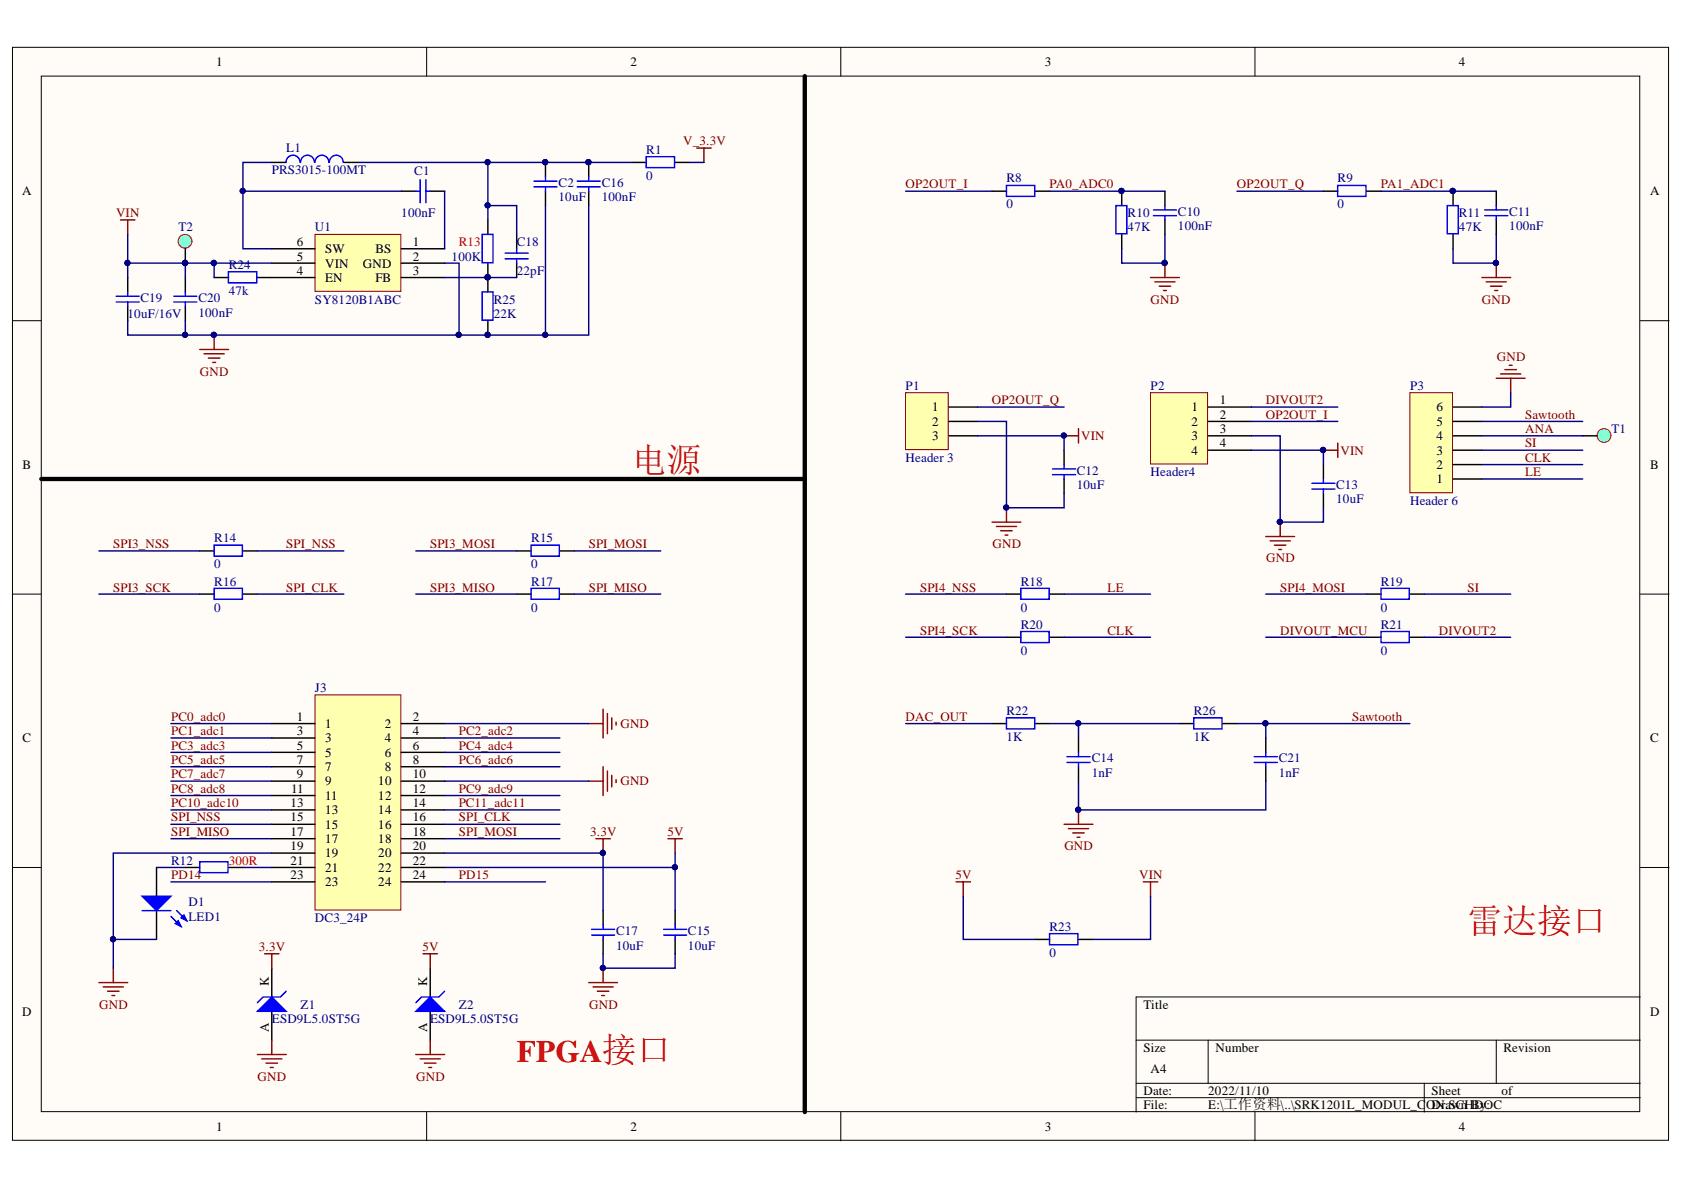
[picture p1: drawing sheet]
<svg xmlns="http://www.w3.org/2000/svg" width="297mm" height="210mm" viewBox="0 0 297 210" stroke-linecap="round" stroke-linejoin="round" font-family="sans-serif">
<defs><g id="words">
<g font-size="6.1" fill="#f00">
<text x="111.5" y="83.3">电源</text>
<text x="258.9" y="164.5">雷达接口</text>
</g>
<text font-size="5.5" fill="#f00" x="91.2" y="187.4">FPGA接口</text>
<g font-size="2.3">
<text x="38.1" y="11.7">1</text>
<text x="111.2" y="11.7">2</text>
<text x="184.3" y="11.7">3</text>
<text x="257.3" y="11.7">4</text>
<text x="3.9" y="34.5">A</text>
<text x="291.1" y="34.5">A</text>
<text x="52.3" y="46">5</text>
<text x="52.3" y="43.4">6</text>
<text x="57.3" y="47.2">VIN</text>
<text x="57.3" y="44.7">SW</text>
<text x="64" y="47.2">GND</text>
<text x="66.2" y="44.7">BS</text>
<text x="72.8" y="43.4">1</text>
<text x="72.8" y="46">2</text>
<text x="52.3" y="48.5">4</text>
<text x="57.3" y="49.8">EN</text>
<text x="66.2" y="49.8">FB</text>
<text x="72.8" y="48.5">3</text>
<text x="215.1" y="71.3">1</text>
<text x="164.4" y="72.6">1</text>
<text x="164.4" y="75.1">2</text>
<text x="164.4" y="77.6">3</text>
<text x="210.2" y="72.6">1</text>
<text x="210.2" y="75.1">2</text>
<text x="210.2" y="77.6">3</text>
<text x="215.1" y="73.8">2</text>
<text x="215.1" y="76.4">3</text>
<text x="253.4" y="77.6">4</text>
<text x="253.4" y="75.1">5</text>
<text x="253.4" y="72.6">6</text>
<text x="4" y="82.7">B</text>
<text x="210.2" y="80.2">4</text>
<text x="215.1" y="78.9">4</text>
<text x="253.4" y="82.7">2</text>
<text x="253.4" y="80.2">3</text>
<text x="291.1" y="82.7">B</text>
<text x="253.4" y="85.2">1</text>
<text x="4" y="130.9">C</text>
<text x="52.3" y="127.1">1</text>
<text x="52.3" y="129.7">3</text>
<text x="57.3" y="128.4">1</text>
<text x="57.3" y="130.9">3</text>
<text x="67.9" y="128.4">2</text>
<text x="67.9" y="130.9">4</text>
<text x="72.8" y="127.1">2</text>
<text x="72.8" y="129.7">4</text>
<text x="291.1" y="130.9">C</text>
<text x="52.3" y="132.2">5</text>
<text x="52.3" y="134.7">7</text>
<text x="52.3" y="137.3">9</text>
<text x="57.3" y="133.5">5</text>
<text x="57.3" y="136">7</text>
<text x="67.9" y="133.5">6</text>
<text x="67.9" y="136">8</text>
<text x="72.8" y="132.2">6</text>
<text x="72.8" y="134.7">8</text>
<text x="72.8" y="137.3">10</text>
<text x="51.2" y="142.4">13</text>
<text x="51.3" y="139.8">11</text>
<text x="57.3" y="138.6">9</text>
<text x="57.3" y="141.1">11</text>
<text x="57.3" y="143.6">13</text>
<text x="66.7" y="138.6">10</text>
<text x="66.7" y="141.1">12</text>
<text x="66.7" y="143.6">14</text>
<text x="72.8" y="139.8">12</text>
<text x="72.8" y="142.4">14</text>
<text x="51.2" y="144.9">15</text>
<text x="51.2" y="147.4">17</text>
<text x="51.2" y="150">19</text>
<text x="57.3" y="146.2">15</text>
<text x="57.3" y="148.7">17</text>
<text x="66.7" y="146.2">16</text>
<text x="66.7" y="148.7">18</text>
<text x="72.8" y="144.9">16</text>
<text x="72.8" y="147.4">18</text>
<text x="72.8" y="150">20</text>
<text x="51.2" y="152.5">21</text>
<text x="51.2" y="155">23</text>
<text x="57.3" y="151.2">19</text>
<text x="57.3" y="153.8">21</text>
<text x="66.7" y="151.2">20</text>
<text x="66.7" y="153.8">22</text>
<text x="72.8" y="152.5">22</text>
<text x="72.8" y="155">24</text>
<text x="57.3" y="156.3">23</text>
<text x="66.7" y="156.3">24</text>
<text x="47.4" y="173.9" transform="rotate(-90 47.4 173.9)">K</text>
<text x="75.4" y="173.9" transform="rotate(-90 75.4 173.9)">K</text>
<text x="3.9" y="179.2">D</text>
<text x="201.7" y="177.9">Title</text>
<text x="291.1" y="179.2">D</text>
<text x="47.4" y="182.1" transform="rotate(-90 47.4 182.1)">A</text>
<text x="75.4" y="182.1" transform="rotate(-90 75.4 182.1)">A</text>
<text x="201.7" y="185.5">Size</text>
<text x="214.4" y="185.5">Number</text>
<text x="265.2" y="185.5">Revision</text>
<text x="203" y="189.3">A4</text>
<text x="201.7" y="193.1">Date:</text>
<text x="201.7" y="195.7">File:</text>
<text x="213.1" y="193.1">2022/11/10</text>
<text x="213.1" y="195.7">E:\工作资料\..\SRK1201L_MODUL_CODNrawn DOC</text>
<text x="252.5" y="193.1">Sheet</text>
<text x="254.9" y="195.7">.SCHBy:</text>
<text x="264.9" y="193.1">of</text>
<text x="38.1" y="199.5">1</text>
<text x="111.2" y="199.5">2</text>
<text x="184.3" y="199.5">3</text>
<text x="257.3" y="199.5">4</text>
</g>
<g font-size="2.3" fill="#000080">
<text x="50.5" y="26.9">L1</text>
<text x="114" y="27.1">R1</text>
<text x="48" y="30.7">PRS3015-100MT</text>
<text x="73.1" y="30.9">C1</text>
<text x="98.5" y="35.5">10uF</text>
<text x="98.5" y="32.9">C2</text>
<text x="106.1" y="35.5">100nF</text>
<text x="106.1" y="32.9">C16</text>
<text x="114" y="31.7">0</text>
<text x="177.5" y="32.2">R8</text>
<text x="235.9" y="32.2">R9</text>
<text x="31.5" y="40.8">T2</text>
<text x="55.6" y="40.8">U1</text>
<text x="70.8" y="38.3">100nF</text>
<text x="177.5" y="36.8">0</text>
<text x="198.9" y="40.8">47K</text>
<text x="198.9" y="38.3">R10</text>
<text x="207.8" y="40.6">100nF</text>
<text x="207.8" y="38">C10</text>
<text x="235.9" y="36.8">0</text>
<text x="257.3" y="40.8">47K</text>
<text x="257.3" y="38.3">R11</text>
<text x="266.2" y="40.6">100nF</text>
<text x="266.2" y="38">C11</text>
<text x="40.3" y="47.5">R24</text>
<text x="79.7" y="46">100K</text>
<text x="91.2" y="43.4">C18</text>
<text x="24.8" y="53.3">C19</text>
<text x="35" y="53.3">C20</text>
<text x="40.3" y="52">47k</text>
<text x="55.6" y="53.6">SY8120B1ABC</text>
<text x="87.1" y="53.6">R25</text>
<text x="91.2" y="48.5">22pF</text>
<text x="22.5" y="56.1">10uF/16V</text>
<text x="35" y="55.8">100nF</text>
<text x="87.1" y="56.1">22K</text>
<text x="159.7" y="68.8">P1</text>
<text x="203" y="68.8">P2</text>
<text x="248.7" y="68.8">P3</text>
<text x="284.2" y="76.4">T1</text>
<text x="159.7" y="81.4">Header 3</text>
<text x="189.9" y="83.7">C12</text>
<text x="203" y="84">Header4</text>
<text x="189.9" y="86.3">10uF</text>
<text x="235.7" y="88.8">10uF</text>
<text x="235.7" y="86.3">C13</text>
<text x="248.7" y="89">Header 6</text>
<text x="37.8" y="95.6">R14</text>
<text x="93.7" y="95.6">R15</text>
<text x="37.8" y="100.2">0</text>
<text x="93.7" y="100.2">0</text>
<text x="37.8" y="107.9">0</text>
<text x="37.8" y="103.3">R16</text>
<text x="93.7" y="107.9">0</text>
<text x="93.7" y="103.3">R17</text>
<text x="180" y="107.9">0</text>
<text x="180" y="103.3">R18</text>
<text x="243.6" y="107.9">0</text>
<text x="243.6" y="103.3">R19</text>
<text x="180" y="110.9">R20</text>
<text x="243.6" y="110.9">R21</text>
<text x="180" y="115.5">0</text>
<text x="243.6" y="115.5">0</text>
<text x="55.6" y="122.1">J3</text>
<text x="177.5" y="130.7">1K</text>
<text x="177.5" y="126.1">R22</text>
<text x="210.6" y="130.7">1K</text>
<text x="210.6" y="126.1">R26</text>
<text x="192.6" y="137">1nF</text>
<text x="192.6" y="134.5">C14</text>
<text x="225.5" y="137">1nF</text>
<text x="225.5" y="134.5">C21</text>
<text x="30.2" y="152.5">R12</text>
<text x="33.2" y="159.8">D1</text>
<text x="33.2" y="162.4">LED1</text>
<text x="55.6" y="162.6">DC3_24P</text>
<text x="108.7" y="167.5">10uF</text>
<text x="108.7" y="165">C17</text>
<text x="121.4" y="167.5">10uF</text>
<text x="121.4" y="165">C15</text>
<text x="185.1" y="164.2">R23</text>
<text x="185.1" y="168.8">0</text>
<text x="53" y="177.9">Z1</text>
<text x="80.9" y="177.9">Z2</text>
<text x="48" y="180.5">ESD9L5.0ST5G</text>
<text x="75.9" y="180.5">ESD9L5.0ST5G</text>
</g>
<g font-size="2.3" fill="#800000">
<text x="120.5" y="25.6">V_3.3V</text>
<text x="159.7" y="33.2">OP2OUT_I</text>
<text x="185.1" y="33.2">PA0_ADC0</text>
<text x="218.2" y="33.2">OP2OUT_Q</text>
<text x="243.6" y="33.2">PA1_ADC1</text>
<text x="20.5" y="38.3">VIN</text>
<text x="203" y="53.6">GND</text>
<text x="261.4" y="53.6">GND</text>
<text x="264" y="63.7">GND</text>
<text x="35.3" y="66.2">GND</text>
<text x="175" y="71.3">OP2OUT_Q</text>
<text x="223.3" y="71.3">DIVOUT2</text>
<text x="190.7" y="77.6">VIN</text>
<text x="223.3" y="73.8">OP2OUT_I</text>
<text x="269" y="76.4">ANA</text>
<text x="269" y="73.8">Sawtooth</text>
<text x="236.5" y="80.2">VIN</text>
<text x="269" y="84">LE</text>
<text x="269" y="81.4">CLK</text>
<text x="269" y="78.9">SI</text>
<text x="20" y="96.6">SPI3_NSS</text>
<text x="50.5" y="96.6">SPI_NSS</text>
<text x="75.9" y="96.6">SPI3_MOSI</text>
<text x="103.8" y="96.6">SPI_MOSI</text>
<text x="175.1" y="96.6">GND</text>
<text x="223.3" y="99.2">GND</text>
<text x="20" y="104.3">SPI3_SCK</text>
<text x="50.5" y="104.3">SPI_CLK</text>
<text x="75.9" y="104.3">SPI3_MISO</text>
<text x="103.8" y="104.3">SPI_MISO</text>
<text x="162.3" y="104.3">SPI4_NSS</text>
<text x="195.4" y="104.3">LE</text>
<text x="225.8" y="104.3">SPI4_MOSI</text>
<text x="258.9" y="104.3">SI</text>
<text x="162.3" y="111.9">SPI4_SCK</text>
<text x="195.4" y="111.9">CLK</text>
<text x="225.8" y="111.9">DIVOUT_MCU</text>
<text x="253.8" y="111.9">DIVOUT2</text>
<text x="30.2" y="127.1">PC0_adc0</text>
<text x="30.2" y="129.7">PC1_adc1</text>
<text x="80.9" y="129.7">PC2_adc2</text>
<text x="109.4" y="128.4">GND</text>
<text x="159.7" y="127.1">DAC_OUT</text>
<text x="238.5" y="127.1">Sawtooth</text>
<text x="30.2" y="132.2">PC3_adc3</text>
<text x="30.2" y="134.7">PC5_adc5</text>
<text x="30.2" y="137.3">PC7_adc7</text>
<text x="80.9" y="132.2">PC4_adc4</text>
<text x="80.9" y="134.7">PC6_adc6</text>
<text x="30.2" y="139.8">PC8_adc8</text>
<text x="30.2" y="142.4">PC10_adc10</text>
<text x="80.9" y="139.8">PC9_adc9</text>
<text x="80.9" y="142.4">PC11_adc11</text>
<text x="109.4" y="138.6">GND</text>
<text x="30.2" y="144.9">SPI_NSS</text>
<text x="30.2" y="147.4">SPI_MISO</text>
<text x="80.9" y="144.9">SPI_CLK</text>
<text x="80.9" y="147.4">SPI_MOSI</text>
<text x="104.1" y="147.4">3.3V</text>
<text x="117.7" y="147.4">5V</text>
<text x="187.7" y="150">GND</text>
<text x="30.2" y="155">PD14</text>
<text x="80.9" y="155">PD15</text>
<text x="168.5" y="155">5V</text>
<text x="200.9" y="155">VIN</text>
<text x="45.7" y="167.8">3.3V</text>
<text x="74.5" y="167.8">5V</text>
<text x="17.5" y="177.9">GND</text>
<text x="103.9" y="177.9">GND</text>
<text x="45.4" y="190.6">GND</text>
<text x="73.4" y="190.6">GND</text>
</g>
<g font-size="2.3" fill="#f00">
<text x="80.9" y="43.4">R13</text>
<text x="40.3" y="152.5">300R</text>
</g>
</g></defs>
<g fill="#fffcf8" stroke="#000" stroke-width=".18">
<path d="M2.2 8.3h292.1v192.8h-292.1z"/>
<path d="M7.3 13.4h281.9v182.7h-281.9z"/>
</g>
<g fill="none" stroke="#000" stroke-width=".18">
<path d="M75.3 8.3v5.1M148.3 8.3v5.1M221.4 8.3v5.1M2.2 56.6h5.1M289.3 56.6h5.1M2.2 104.8h5.1M289.3 104.8h5.1M2.2 153h5.1M289.3 153h5.1M289.3 175.9h-88.9v20.3M75.3 196.2v5M148.3 196.2v5"/>
<path d="M200.4 183.5h88.9M200.4 191.1h88.9M200.4 193.6h88.9M213.1 183.5v7.6M221.4 196.2v5M251.2 191.1v5.1M263.9 183.5v7.6"/>
</g>
<path d="M47.9 170.8v5.1M47.9 178.4v5.1" fill="none" stroke="#000" stroke-width=".25"/>
<path d="M45.4 178.4l2.5-2.5 2.6 2.5z" fill="#00f"/>
<path d="M45.4 178.4l2.5-2.5 2.6 2.5zM50.5 174.8l-1 1.1h-3.1l-1 1" fill="none" stroke="#00f" stroke-width=".25"/>
<path d="M46.7 168.2h2.5M47.9 168.2v2.6M45.4 186h5.1M46.2 186.8h3.5M46.9 187.5h2.1M47.7 188.3h.5M47.9 183.5v2.5" fill="none" stroke="#800000" stroke-width=".25"/>
<path d="M55.6 122.6h15.1v37.9h-15.1z" fill="#ffffb0" stroke="#800000" stroke-width=".18"/>
<g fill="none" stroke="#000" stroke-width=".25">
<path d="M47.9 127.6h7.7M47.9 130.2h7.7M47.9 132.7h7.7M47.9 135.2h7.7M47.9 137.8h7.7M70.8 127.6h7.6M70.8 130.2h7.6M70.8 132.7h7.6M70.8 135.2h7.6M70.8 137.8h7.6M27.6 153v5.1M47.9 140.3h7.7"/>
<path d="M47.9 142.9h7.7M47.9 145.4h7.7M47.9 147.9h7.7M47.9 150.5h7.7M47.9 153h7.7M47.9 155.6h7.7M70.8 140.3h7.6M70.8 142.9h7.6M70.8 145.4h7.6M70.8 147.9h7.6M70.8 150.5h7.6M70.8 153h7.6"/>
<path d="M70.8 155.6h7.6M27.6 160.6v5.1M106.4 160.6v2.6M106.4 165.7v2.5"/>
</g>
<path d="M142 13.4v182.8M7.3 84.5h134.7" fill="none" stroke="#000" stroke-width=".76"/>
<g fill="none" stroke="#800000" stroke-width=".25">
<path d="M103.8 127.6h2.6M103.8 137.8h2.6M106.4 125.1v5.1M106.4 135.2v5.1M107.1 125.9v3.5M107.1 136v3.6M107.9 126.6v2M107.9 136.8v2M108.7 127.4v.5M108.7 137.5v.5M105.1 147.9h2.6M106.4 147.9v2.6"/>
<path d="M17.4 173.3h5.1M18.2 174.1h3.6M19 174.8h2M19.7 175.6h.5M20 170.8v2.5M103.8 173.3h5.1M104.6 174.1h3.6M105.4 174.8h2M106.1 175.6h.5M106.4 170.8v2.5"/>
</g>
<g fill="#000080" stroke="#000080" stroke-width=".18">
<circle cx="106.3" cy="150.4" r=".46"/>
<circle cx="106.3" cy="170.7" r=".46"/>
</g>
<path d="M104.3 164.9h4.1M104.3 163.9h4.1M106.4 163.2v.7M106.4 164.9v.8" fill="none" stroke="#00f" stroke-width=".25"/>
<path d="M25.1 158.1h5.1l-2.6 2.5z" fill="#00f"/>
<path d="M25.1 158.1h5.1l-2.6 2.5zM30.2 161.6l1.7 1.8M31.2 160.6l1.7 1.8" fill="none" stroke="#00f" stroke-width=".25"/>
<path d="M30.9 162.9l.5-.5 .5 1z" fill="#00f"/>
<path d="M30.9 162.9l.5-.5 .5 1z" fill="none" stroke="#00f" stroke-width=".25"/>
<path d="M31.9 161.9l.5-.5 .5 1z" fill="#00f"/>
<path d="M35.2 152h5v1.9h-5zM25.1 160.6h5.1M31.9 161.9l.5-.5 .5 1z" fill="none" stroke="#00f" stroke-width=".25"/>
<path d="M32.7 153h2.5M40.3 153h2.6" fill="none" stroke="#000" stroke-width=".25"/>
<path d="M202.9 69.3h10.1v12.5h-10.1z" fill="#ffffb0" stroke="#800000" stroke-width=".18"/>
<path d="M213.1 71.8h7.6M213.1 74.3h7.6M213.1 76.9h7.6M213.1 79.4h7.6" fill="none" stroke="#000" stroke-width=".25"/>
<path d="M248.7 69.3h7.5v17.6h-7.5z" fill="#ffffb0" stroke="#800000" stroke-width=".18"/>
<path d="M256.3 79.4h5.1M256.3 76.9h5.1M256.3 74.3h5.1M256.3 71.8h5.1M256.3 84.5h5.1M256.3 81.9h5.1" fill="none" stroke="#000" stroke-width=".25"/>
<path d="M159.7 69.3h7.6v10h-7.6z" fill="#ffffb0" stroke="#800000" stroke-width=".18"/>
<g fill="none" stroke="#000" stroke-width=".25">
<path d="M175 33.7h2.5M182.6 33.7h2.6M197.9 33.7v2.6M205.5 33.7v2.6M205.5 38.8v2.5M233.4 33.7h2.6M241.1 33.7h2.5M256.3 33.7v2.6M263.9 33.7v2.6M263.9 38.8v2.5M197.9 41.3v2.6M256.3 41.3v2.6"/>
<path d="M167.4 71.8h5M167.4 74.3h5M167.4 76.9h5M175 127.6h2.5M182.6 127.6h2.6M190.2 130.2v2.5M190.2 135.2v2.6M75.9 170.8v5.1M75.9 178.4v5.1"/>
</g>
<g fill="none" stroke="#800000" stroke-width=".25">
<path d="M202.9 49h5.1M203.7 49.7h3.6M204.5 50.5h2M205.2 51.2h.5M205.5 46.4v2.6M261.4 49h5.1M262.1 49.7h3.6M262.9 50.5h2M263.7 51.2h.5M263.9 46.4v2.6M187.7 76.9h2.5M190.2 75.6v2.5"/>
<path d="M233.4 79.4h2.6M236 78.1v2.6M263.9 66.7h5.1M264.7 66h3.5M265.4 65.2h2.1M266.2 64.4h.5M266.5 66.7v2.6M175 92.1h5.1M175.8 92.9h3.5M176.5 93.6h2M177.3 94.4h.5M177.5 89.6v2.5"/>
<path d="M223.3 94.6h5.1M224 95.4h3.6M224.8 96.2h2M225.6 96.9h.5M225.8 92.1v2.5M187.7 145.4h5.1M188.5 146.2h3.5M189.2 146.9h2.1M190 147.7h.5M190.2 142.9v2.5"/>
</g>
<g fill="#000080" stroke="#000080" stroke-width=".18">
<circle cx="225.8" cy="92.1" r=".46"/>
<circle cx="233.4" cy="79.4" r=".47"/>
<circle cx="177.5" cy="89.5" r=".46"/>
<circle cx="187.6" cy="76.8" r=".46"/>
<circle cx="197.8" cy="33.7" r=".46"/>
<circle cx="205.4" cy="46.4" r=".47"/>
<circle cx="256.2" cy="33.7" r=".46"/>
<circle cx="263.9" cy="46.4" r=".47"/>
<circle cx="190.2" cy="142.8" r=".46"/>
</g>
<g fill="none" stroke="#00f" stroke-width=".25">
<path d="M177.5 32.7h5v1.9h-5zM196.8 36.3h2v4.9h-2zM203.4 38h4.1M203.4 37h4.1M205.5 36.3v.7M205.5 38v.8M235.9 32.7h5.1v1.9h-5.1zM255.3 36.3h1.9v4.9h-1.9zM261.9 38h4.1M261.9 37h4.1M263.9 36.3v.7M263.9 38v.8"/>
<path d="M177.5 126.6h5v2h-5zM188.2 134.5h4.1M188.2 133.5h4.1M190.2 132.7v.8M190.2 134.5v.7"/>
</g>
<path d="M73.3 178.4l2.6-2.5 2.5 2.5z" fill="#00f"/>
<g fill="none" stroke="#00f" stroke-width=".25">
<path d="M37.8 96.2h5v1.9h-5zM93.7 96.2h5v1.9h-5zM185.7 83.7h4M185.7 82.7h4M187.7 81.9v.8M187.7 83.7v.8M231.4 86.3h4.1M231.4 85.2h4.1M233.4 84.5v.7M233.4 86.3v.7M37.8 103.8h5v1.9h-5zM93.7 103.8h5v1.9h-5z"/>
<path d="M180.1 103.8h5v1.9h-5zM180.1 111.4h5v1.9h-5zM243.6 103.8h5v1.9h-5zM243.6 111.4h5v1.9h-5zM73.3 178.4l2.6-2.5 2.5 2.5zM78.4 174.8l-1 1.1h-3l-1.1 1M117.1 164.9h4M117.1 163.9h4M119.1 163.2v.7M119.1 164.9v.8M185.1 164.7h5v1.9h-5z"/>
</g>
<g fill="none" stroke="#800000" stroke-width=".25">
<path d="M117.8 147.9h2.6M119.1 147.9v2.6M168.6 155.6h2.6M169.9 155.6v2.5M201.7 155.6h2.5M202.9 155.6v2.5M74.6 168.2h2.6M75.9 168.2v2.6M73.3 186h5.1M74.1 186.8h3.6M74.9 187.5h2M75.6 188.3h.5"/>
<path d="M75.9 183.5v2.5"/>
</g>
<g fill="none" stroke="#000" stroke-width=".25">
<path d="M187.7 79.4v2.5M35.2 97.2h2.6M42.9 97.2h2.5M91.1 97.2h2.6M98.8 97.2h2.5M187.7 84.5v2.5M233.4 81.9v2.6M233.4 87v2.6M35.2 104.8h2.6M42.9 104.8h2.5M91.1 104.8h2.6M98.8 104.8h2.5"/>
<path d="M177.5 104.8h2.6M177.5 112.4h2.6M185.2 104.8h2.5M185.2 112.4h2.5M241.1 104.8h2.5M241.1 112.4h2.5M248.7 104.8h2.5M248.7 112.4h2.5M119.1 160.6v2.6M119.1 165.7v2.5M182.6 165.7h2.6M190.2 165.7h2.6"/>
</g>
<circle cx="282.9" cy="76.8" r="1.22" fill="#0ff" stroke="#bf0000" stroke-width=".18"/>
<g fill="none" stroke="#000" stroke-width=".25">
<path d="M47.9 28.7h2.6M60.6 28.7h2.6M70.8 33.7h2.5M75.9 33.7h2.5M86.1 38.8v2.5M96.2 28.7v2.5M96.2 33.7v2.6M22.5 49v2.5M22.5 54v2.6M37.8 49h2.5M45.4 49h2.5M86.1 46.4v5.1"/>
<path d="M86.1 56.6v2.5M279.2 76.9h2.5M208 127.6h2.6M215.6 127.6h2.6M223.3 130.2v2.5M223.3 135.2v2.6"/>
</g>
<g fill="none" stroke="#00f" stroke-width=".25">
<path d="M52.9 28.6a1.23 1.23 0 0 0-1.2-1.2 1.23 1.23 0 0 0-1.2 1.3M55.5 28.6a1.22 1.22 0 0 0-1.3-1.2 1.22 1.22 0 0 0-1.2 1.3M58 28.6a1.22 1.22 0 0 0-1.2-1.2 1.22 1.22 0 0 0-1.2 1.3M60.5 28.6a1.22 1.22 0 0 0-1.2-1.2 1.22 1.22 0 0 0-1.2 1.3M73.3 33.7h.8M74.1 31.7v4.1M75.1 31.7v4.1M75.1 33.7h.8M94.2 33h4M94.2 32h4M96.2 31.2v.8M96.2 33v.7"/>
<path d="M20.5 53.3h4.1M20.5 52.3h4.1M22.5 51.5v.8M22.5 53.3v.7M40.3 47.9h5v2h-5zM85 41.3h2v5h-2zM85 51.5h2v5h-2zM210.6 126.6h4.9v2h-4.9zM221.2 134.5h4.1M221.2 133.5h4.1M223.3 132.7v.8M223.3 134.5v.7"/>
</g>
<path d="M37.8 59.1v2.5M35.2 61.6h5.1M36 62.4h3.6M36.8 63.2h2M37.5 63.9h.5" fill="none" stroke="#800000" stroke-width=".25"/>
<g fill="#000080" stroke="#000080" stroke-width=".18">
<circle cx="37.7" cy="59.1" r=".46"/>
<circle cx="86" cy="48.9" r=".46"/>
<circle cx="86" cy="59.1" r=".46"/>
<circle cx="96.2" cy="28.6" r=".46"/>
</g>
<path d="M55.6 41.3h15.1v10.1h-15.1z" fill="#ffffb0" stroke="#800000" stroke-width=".18"/>
<g fill="none" stroke="#000" stroke-width=".25">
<path d="M103.8 28.7v2.5M103.8 33.7v2.6M111.5 28.7h2.5M119.1 28.7h2.5M32.7 49v2.5M32.7 54v2.6M47.9 43.9h7.7M47.9 46.4h7.7M47.9 49h7.7M70.8 43.9h7.6M70.8 46.4h7.6M70.8 49h7.6"/>
<path d="M91.1 41.3v2.6M91.1 46.4v2.6"/>
</g>
<path d="M21.3 38.8h2.5M22.5 38.8v2.5M122.9 26.1h2.5M124.2 26.1v2.6" fill="none" stroke="#800000" stroke-width=".25"/>
<g fill="none" stroke="#00f" stroke-width=".25">
<path d="M101.8 32h4.1M101.8 33h4.1M103.8 31.2v.8M103.8 33v.7M114 27.6h5v2h-5zM30.7 52.3h4M30.7 53.3h4M32.7 51.5v.8M32.7 53.3v.7M89.1 44.6h4.1M89.1 45.7h4.1M91.1 43.9v.7"/>
<path d="M91.1 45.7v.7"/>
</g>
<g fill="#000080" stroke="#000080" stroke-width=".18">
<circle cx="103.8" cy="28.6" r=".46"/>
<circle cx="19.9" cy="165.7" r=".46"/>
<circle cx="205.4" cy="46.4" r=".47"/>
<circle cx="197.8" cy="33.7" r=".46"/>
<circle cx="263.9" cy="46.4" r=".47"/>
<circle cx="256.2" cy="33.7" r=".46"/>
<circle cx="190.2" cy="127.6" r=".46"/>
<circle cx="119" cy="153" r=".46"/>
<circle cx="106.3" cy="170.7" r=".46"/>
<circle cx="106.3" cy="150.4" r=".46"/>
<circle cx="177.5" cy="89.5" r=".46"/>
<circle cx="187.6" cy="76.8" r=".46"/>
<circle cx="233.4" cy="79.4" r=".47"/>
<circle cx="225.8" cy="92.1" r=".46"/>
<circle cx="223.2" cy="127.6" r=".46"/>
<circle cx="190.2" cy="142.8" r=".46"/>
<circle cx="42.8" cy="33.7" r=".46"/>
<circle cx="80.9" cy="59.1" r=".46"/>
<circle cx="86" cy="28.6" r=".46"/>
<circle cx="86" cy="36.2" r=".46"/>
<circle cx="86" cy="48.9" r=".46"/>
<circle cx="37.7" cy="46.4" r=".47"/>
<circle cx="22.5" cy="46.4" r=".46"/>
<circle cx="32.6" cy="59.1" r=".46"/>
<circle cx="37.7" cy="59.1" r=".46"/>
<circle cx="86" cy="59.1" r=".46"/>
<circle cx="96.2" cy="59.1" r=".46"/>
<circle cx="32.6" cy="46.4" r=".46"/>
<circle cx="96.2" cy="28.6" r=".46"/>
</g>
<g fill="none" stroke="#000080" stroke-width=".25">
<path d="M42.9 33.7v10.2h5M47.9 28.7h-5v5h27.9M63.2 28.7h48.3M78.4 33.7v10.2M86.1 28.7v10.1M86.1 36.3h5v5M96.2 36.3v22.8h-73.7v-2.5M103.8 36.3v22.8h-7.6M121.6 28.7h2.6M159.7 33.7h15.3M185.2 33.7h20.3M218.2 33.7h15.2"/>
<path d="M243.6 33.7h20.3M22.5 41.3v5.1h25.4M22.5 46.4v2.6M32.7 46.4v2.6M32.7 56.6v2.5M37.8 46.4v2.6M78.4 46.4h2.6v12.7M78.4 49h12.7M205.5 41.3v5.1h-7.6v-2.5M263.9 41.3v5.1h-7.6v-2.5M172.4 74.3h5.1v15.3h10.2v-2.6M172.4 76.9h15.3v2.5"/>
<path d="M172.4 71.8h15.3M220.7 79.4h12.7v2.5M220.7 76.9h5.1v15.2h7.6v-2.5M220.7 74.3h15.3M220.7 71.8h15.3M261.4 79.4h17.8M261.4 76.9h17.8M261.4 74.3h17.8M266.5 69.3v2.5h-5.1M17.4 97.2h17.8M45.4 97.2h15.2M73.3 97.2h17.8"/>
<path d="M101.3 97.2h15.2M261.4 84.5h17.8M261.4 81.9h17.8M17.4 104.8h17.8M45.4 104.8h15.2M73.3 104.8h17.8M101.3 104.8h15.2M159.7 104.8h17.8M159.7 112.4h17.8M187.7 104.8h15.2M187.7 112.4h15.2M223.3 104.8h17.8"/>
<path d="M223.3 112.4h17.8M251.2 104.8h15.3M251.2 112.4h15.3M30.2 137.8h17.7M30.2 127.6h17.7M30.2 130.2h17.7M30.2 132.7h17.7M30.2 135.2h17.7M78.4 137.8h25.4M78.4 127.6h25.4M78.4 130.2h20.4M78.4 132.7h20.4"/>
<path d="M78.4 135.2h20.4M159.7 127.6h15.3M185.2 127.6h22.8M190.2 137.8v5.1h33.1v-5.1M190.2 127.6v2.6M218.2 127.6h5.1v2.6M223.3 127.6h25.4M27.6 153h5.1M30.2 145.4h17.7M30.2 140.3h17.7M30.2 142.9h17.7M30.2 147.9h17.7"/>
<path d="M30.2 155.6h17.7M42.9 153h5M47.9 150.5h-27.9v20.3M78.4 150.5h28v10.1M78.4 145.4h20.4M78.4 140.3h20.4M78.4 142.9h20.4M78.4 147.9h20.4M78.4 155.6h17.8M119.1 150.5v2.5h-40.7M119.1 153v7.6M169.9 158.1v7.6h12.7"/>
<path d="M202.9 158.1v7.6h-10.1M20 165.7h7.6M106.4 168.2v2.6h12.7v-2.6"/>
</g>
<circle cx="32.6" cy="42.6" r="1.22" fill="#0ff" stroke="#bf0000" stroke-width=".18"/>
<path d="M32.7 43.9v2.5" fill="none" stroke="#000" stroke-width=".25"/>
<circle cx="32.6" cy="46.4" r=".46" fill="#000080" stroke="#000080" stroke-width=".18"/>
<use href="#words"/>
</svg>
